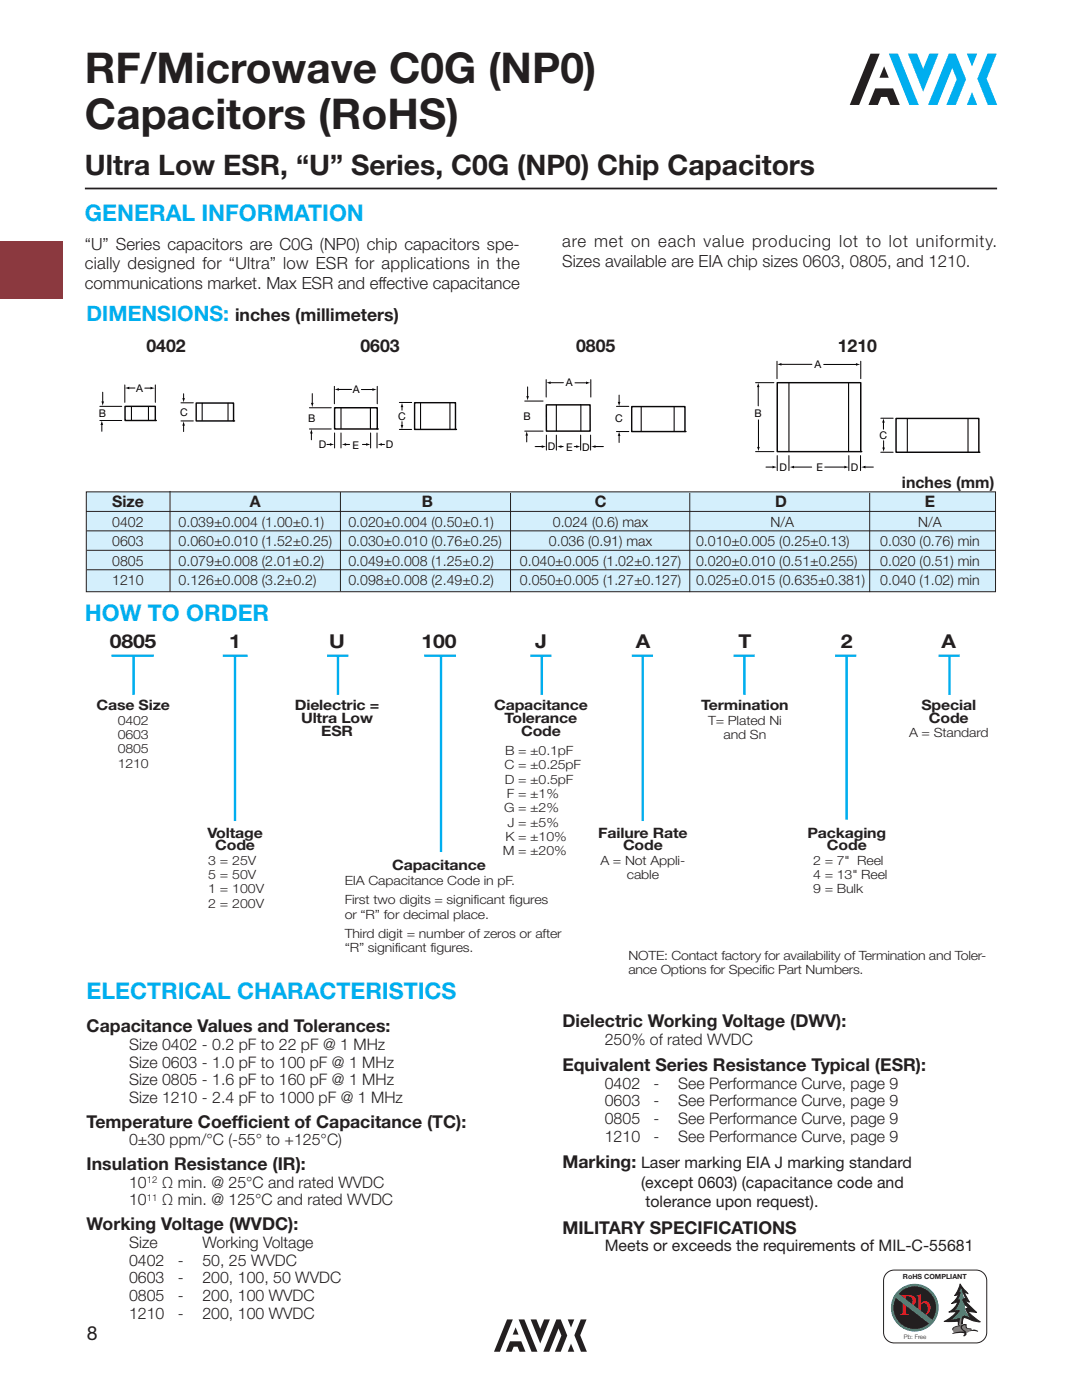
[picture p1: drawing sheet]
<svg xmlns="http://www.w3.org/2000/svg" width="216mm" height="279mm" viewBox="0 0 216 279" stroke-linecap="round" stroke-linejoin="round" font-family="sans-serif">
<defs><g id="words">
<g font-size="8.5" fill="#231f20">
<text x="16.9" y="16.6">RF/Microwave C0G (NP0)</text>
<text x="16.9" y="25.8">Capacitors (RoHS)</text>
</g>
<text font-size="5.6" fill="#231f20" x="16.9" y="35">Ultra Low ESR, “U” Series, C0G (NP0) Chip Capacitors</text>
<g font-size="4.6" fill="#00aeef">
<text x="16.9" y="44.2">GENERAL INFORMATION</text>
<text x="17" y="123.9">HOW TO ORDER</text>
<text x="17.3" y="199.3">ELECTRICAL CHARACTERISTICS</text>
</g>
<text font-size="4.2" fill="#00aeef" x="17.3" y="64.1">DIMENSIONS:</text>
<text font-size="3.9" fill="#231f20" x="17.3" y="267.4">8</text>
<g font-size="3.8" fill="#231f20">
<text x="21.9" y="129.4">0805</text>
<text x="45.7" y="129.4">1</text>
<text x="65.7" y="129.4">U</text>
<text x="84.1" y="129.4">100</text>
<text x="106.8" y="129.4">J</text>
<text x="126.8" y="129.4">A</text>
<text x="147.3" y="129.4">T</text>
<text x="167.8" y="129.4">2</text>
<text x="187.9" y="129.4">A</text>
</g>
<g font-size="3.5" fill="#231f20">
<text x="46.9" y="64.1">inches (millimeters)</text>
<text x="29.2" y="70.2">0402</text>
<text x="71.9" y="70.2">0603</text>
<text x="114.9" y="70.2">0805</text>
<text x="167.2" y="70.2">1210</text>
<text x="17.3" y="206">Capacitance Values and Tolerances:</text>
<text x="112.2" y="204.9">Dielectric Working Voltage (DWV):</text>
<text x="112.2" y="213.8">Equivalent Series Resistance Typical (ESR):</text>
<text x="17.3" y="225.1">Temperature Coefficient of Capacitance (TC):</text>
<text x="17.3" y="233.5">Insulation Resistance (IR):</text>
<text x="112.2" y="233.2">Marking: Laser marking EIA J marking standard</text>
<text x="17.3" y="245.5">Working Voltage (WVDC):</text>
<text x="112.2" y="246.2">MILITARY SPECIFICATIONS</text>
</g>
<g font-size="3.4" fill="#231f20">
<text x="16.9" y="49.8">“U” Series capacitors are C0G (NP0) chip capacitors spe-</text>
<text x="16.9" y="53.7">cially designed for “Ultra” low ESR for applications in the</text>
<text x="112.2" y="49.4">are met on each value producing lot to lot uniformity.</text>
<text x="112.2" y="53.3">Sizes available are EIA chip sizes 0603, 0805, and 1210.</text>
<text x="16.9" y="57.6">communications market. Max ESR and effective capacitance</text>
</g>
<g font-size="3.2" fill="#231f20">
<text x="22.4" y="101.3">Size</text>
<text x="49.9" y="101.3">A</text>
<text x="84.2" y="101.3">B</text>
<text x="118.7" y="101.3">C</text>
<text x="154.7" y="101.3">D</text>
<text x="180" y="97.4">inches (mm)</text>
<text x="184.6" y="101.3">E</text>
<text x="25.8" y="209.5">Size 0402 - 0.2 pF to 22 pF @ 1 MHz</text>
<text x="120.7" y="208.5">250% of rated WVDC</text>
<text x="25.8" y="213.1">Size 0603 - 1.0 pF to 100 pF @ 1 MHz</text>
<text x="25.8" y="216.6">Size 0805 - 1.6 pF to 160 pF @ 1 MHz</text>
<text x="25.8" y="220.1">Size 1210 - 2.4 pF to 1000 pF @ 1 MHz</text>
<text x="120.7" y="217.3">0402</text>
<text x="120.7" y="220.8">0603</text>
<text x="130.4" y="217.3">-</text>
<text x="130.4" y="220.8">-</text>
<text x="135.3" y="217.3">See Performance Curve, page 9</text>
<text x="135.3" y="220.8">See Performance Curve, page 9</text>
<text x="120.7" y="224.3">0805</text>
<text x="120.7" y="227.9">1210</text>
<text x="130.4" y="224.3">-</text>
<text x="130.4" y="227.9">-</text>
<text x="135.3" y="224.3">See Performance Curve, page 9</text>
<text x="135.3" y="227.9">See Performance Curve, page 9</text>
<text x="25.8" y="228.6">0±30 ppm/°C (-55° to +125°C)</text>
<text x="25.8" y="237">10</text>
<text x="32.3" y="237">Ω min. @ 25°C and rated WVDC</text>
<text x="127.9" y="237">(except 0603) (capacitance code and</text>
<text x="25.8" y="240.6">10</text>
<text x="32.3" y="240.6">Ω min. @ 125°C and rated WVDC</text>
<text x="128.8" y="240.9">tolerance upon request).</text>
<text x="25.8" y="249">Size</text>
<text x="40.4" y="249">Working Voltage</text>
<text x="120.7" y="249.7">Meets or exceeds the requirements of MIL-C-55681</text>
<text x="25.8" y="252.6">0402</text>
<text x="25.8" y="256.1">0603</text>
<text x="35.5" y="252.6">-</text>
<text x="35.5" y="256.1">-</text>
<text x="40.4" y="252.6">50, 25 WVDC</text>
<text x="40.4" y="256.1">200, 100, 50 WVDC</text>
<text x="25.8" y="259.6">0805</text>
<text x="25.8" y="263.2">1210</text>
<text x="35.5" y="259.6">-</text>
<text x="35.5" y="263.2">-</text>
<text x="40.4" y="259.6">200, 100 WVDC</text>
<text x="40.4" y="263.2">200, 100 WVDC</text>
</g>
<g font-size="2.9" fill="#231f20">
<text x="19.2" y="141.8">Case Size</text>
<text x="58.8" y="141.8">Dielectric =</text>
<text x="98.6" y="141.8">Capacitance</text>
<text x="139.9" y="141.8">Termination</text>
<text x="183.9" y="141.8">Special</text>
<text x="60.1" y="144.3">Ultra Low</text>
<text x="64.1" y="146.9">ESR</text>
<text x="100.7" y="144.3">Tolerance</text>
<text x="104" y="146.9">Code</text>
<text x="185.3" y="144.3">Code</text>
<text x="41.4" y="167.2">Voltage</text>
<text x="119.4" y="167.2">Failure Rate</text>
<text x="161.1" y="167.2">Packaging</text>
<text x="42.9" y="169.7">Code</text>
<text x="78.2" y="173.5">Capacitance</text>
<text x="124.3" y="169.7">Code</text>
<text x="165" y="169.7">Code</text>
</g>
<g font-size="2.8" fill="#231f20">
<text x="22.4" y="105.2">0402</text>
<text x="35.6" y="105.2">0.039±0.004 (1.00±0.1)</text>
<text x="69.5" y="105.2">0.020±0.004 (0.50±0.1)</text>
<text x="110.3" y="105.2">0.024 (0.6) max</text>
<text x="153.8" y="105.2">N/A</text>
<text x="183.2" y="105.2">N/A</text>
<text x="22.4" y="109">0603</text>
<text x="22.4" y="112.9">0805</text>
<text x="35.6" y="109">0.060±0.010 (1.52±0.25)</text>
<text x="35.6" y="112.9">0.079±0.008 (2.01±0.2)</text>
<text x="69.5" y="109">0.030±0.010 (0.76±0.25)</text>
<text x="69.5" y="112.9">0.049±0.008 (1.25±0.2)</text>
<text x="103.7" y="112.9">0.040±0.005 (1.02±0.127)</text>
<text x="109.5" y="109">0.036 (0.91) max</text>
<text x="138.9" y="112.9">0.020±0.010 (0.51±0.255)</text>
<text x="138.9" y="109">0.010±0.005 (0.25±0.13)</text>
<text x="175.6" y="112.9">0.020 (0.51) min</text>
<text x="175.6" y="109">0.030 (0.76) min</text>
<text x="22.4" y="116.8">1210</text>
<text x="35.6" y="116.8">0.126±0.008 (3.2±0.2)</text>
<text x="69.5" y="116.8">0.098±0.008 (2.49±0.2)</text>
<text x="103.7" y="116.8">0.050±0.005 (1.27±0.127)</text>
<text x="138.9" y="116.8">0.025±0.015 (0.635±0.381)</text>
<text x="175.6" y="116.8">0.040 (1.02) min</text>
</g>
<g font-size="2.5" fill="#231f20">
<text x="23.5" y="144.6">0402</text>
<text x="23.5" y="147.5">0603</text>
<text x="141.3" y="144.6">T= Plated Ni</text>
<text x="144.4" y="147.5">and Sn</text>
<text x="181.4" y="147.2">A = Standard</text>
<text x="23.5" y="150.4">0805</text>
<text x="23.5" y="153.2">1210</text>
<text x="100.7" y="153.5">C = ±0.25pF</text>
<text x="100.8" y="150.7">B = ±0.1pF</text>
<text x="100.7" y="156.4">D = ±0.5pF</text>
<text x="101.2" y="159.2">F = ±1%</text>
<text x="100.6" y="162.1">G = ±2%</text>
<text x="100.8" y="167.8">K = ±10%</text>
<text x="101.3" y="165">J = ±5%</text>
<text x="41.5" y="172.6">3 = 25V</text>
<text x="100.3" y="170.7">M = ±20%</text>
<text x="119.8" y="172.6">A = Not Appli-</text>
<text x="162.3" y="172.6">2 = 7&quot; Reel</text>
<text x="41.5" y="175.4">5 = 50V</text>
<text x="41.5" y="178.3">1 = 100V</text>
<text x="68.8" y="176.7">EIA Capacitance Code in pF.</text>
<text x="125.1" y="175.4">cable</text>
<text x="162.3" y="175.4">4 = 13&quot; Reel</text>
<text x="162.3" y="178.3">9 = Bulk</text>
<text x="41.5" y="181.2">2 = 200V</text>
<text x="68.8" y="180.5">First two digits = significant figures</text>
<text x="68.8" y="183.3">or “R” for decimal place.</text>
<text x="68.8" y="187.2">Third digit = number of zeros or after</text>
<text x="68.8" y="190">“R” significant figures.</text>
<text x="125.4" y="191.5">NOTE: Contact factory for availability of Termination and Toler-</text>
<text x="125.4" y="194.4">ance Options for Specific Part Numbers.</text>
</g>
<g font-size="2.1">
<text x="112.9" y="77.1">A</text>
<text x="162.5" y="73.4">A</text>
<text x="19.7" y="83.3">B</text>
<text x="27.2" y="78.1">A</text>
<text x="35.9" y="82.9">C</text>
<text x="70.4" y="78.4">A</text>
<text x="79.4" y="83.8">C</text>
<text x="104.5" y="83.9">B</text>
<text x="150.5" y="83.3">B</text>
<text x="61.5" y="84.2">B</text>
<text x="63.6" y="89.4">D</text>
<text x="70.3" y="89.5">E</text>
<text x="77" y="89.5">D</text>
<text x="109.3" y="89.9">D</text>
<text x="113" y="90">E</text>
<text x="116.2" y="89.9">D</text>
<text x="122.7" y="84.3">C</text>
<text x="175.5" y="87.7">C</text>
<text x="155.5" y="94">D</text>
<text x="162.9" y="94.1">E</text>
<text x="169.8" y="94">D</text>
</g>
<g font-size="1.9" fill="#231f20">
<text x="29.3" y="236.1">12</text>
<text x="29.3" y="239.7">11</text>
</g>
<text font-size="1.4" fill="#231f20" x="180.2" y="255.2">RoHS COMPLIANT</text>
<text font-size="1.2" fill="#231f20" x="180.3" y="267.1">Pb: Free</text>
</g></defs>
<path d="M16.9 37.6h182.1" fill="none" stroke="#231f20" stroke-width=".35"/>
<g fill="#231f20">
<path d="M113.3 263.3h1.3l-.7 1.6z"/>
<path d="M115.9 263.3h1.1l-1.2 3.2 1.3 3.3h-1.2l-1.3-3.3z"/>
<path d="M113.9 268.2l.7 1.6h-1.3z"/>
<path d="M111 263.3h.9l1.3 3.2-1.3 3.3h-1.2l1.3-3.3-.5-1.4-1.9 4.7h-1.2z"/>
<path d="M105.9 263.3h1.1l.8 1.9 .8-1.9h1.1l-1.9 4.8z"/>
<path d="M102.9 264.9l.6 1.4h-1.2z"/>
<path d="M103.5 263.3h1.1l2.6 6.5h-1.1z"/>
<path d="M101.2 263.3h1.1l-2.6 6.5h-1.1z"/>
<path d="M101.8 267.7h2.2l.9 2.1h-1.2l-.4-1h-.8l-.4 1h-1.2z"/>
</g>
<g fill="#00aeef">
<path d="M192.9 10.7h2.1l-1 2.6z"/>
<path d="M197 10.7h1.9l-2 5 2.1 5.3h-1.9l-2.1-5.3z"/>
<path d="M194 18.4l1 2.6h-2.1z"/>
<path d="M189.3 10.7h1.4l2.1 5.1-2.1 5.2h-1.9l2.1-5.2-.9-2.2-3 7.4h-1.8z"/>
<path d="M181.2 10.7h1.8l1.2 3 1.2-3h1.9l-3.1 7.6z"/>
</g>
<path d="M176.4 13.2l.9 2.3h-1.8z" fill="#231f20"/>
<path d="M177.4 10.7h1.8l4.1 10.3h-1.8z" fill="#00aeef"/>
<g fill="#231f20">
<path d="M173.7 10.7h1.8l-4.1 10.3h-1.8z"/>
<path d="M174.6 17.6h3.6l1.3 3.4h-1.8l-.7-1.6h-1.2l-.6 1.6h-1.9z"/>
</g>
<path d="M0 48.2h12.5v11.4h-12.5z" fill="#8b393f"/>
<g fill="none" stroke="#000" stroke-width=".28">
<path d="M155.1 76.4h16.7v13.7h-16.7zM25 81.1h6v2.8h-6zM31 83.9h.1M39.1 80.4h7.5v3.6h-7.5zM46.6 84h.1M66.8 81.4h8.5v4.2h-8.5zM75.3 85.6h.1M82.7 80.4h8.2v5.3h-8.2zM90.9 85.7h.1M109 80.8h8.7l.1 5.2h-8.8zM126 81.1h10.7v5h-10.7zM136.7 86.1h.1"/>
<path d="M171.8 90.1h.1M178.8 83.5h16.5v6.8h-16.5zM195.3 90.3h.1"/>
</g>
<g fill="none" stroke="#000" stroke-width=".21">
<path d="M157.4 76.5v13.5M169.3 76.5v13.5M26.2 81.2v2.6M29.6 81.2v2.6M40.3 80.5v3.4M45.5 80.5v3.4M68 81.5v4M73.9 81.5v4M83.9 80.4v5.2M89.8 80.4v5.2M111 80.8v5.1M115.9 80.8v5.1"/>
<path d="M127.9 81.2v4.8M134.5 81.2v4.8M181 83.6v6.6M193.2 83.6v6.6"/>
</g>
<g fill="none" stroke="#000" stroke-width=".2">
<path d="M20.5 78.3v2M24.9 76.8v3.5M25.6 77.4h1.3M28.9 77.5h1.3M31 76.8v3.5M36.6 78.6v1M62.3 78.6v2M66.7 77.1v3.5M67.4 77.7h2.8M72.1 77.7h2.4M75.3 77.1v3.5M105.3 77.2v2"/>
<path d="M109 75.8v3.4M109.7 76.4h2.7M114.7 76.4h2.4M117.9 75.8v3.4M123.5 78.8v1.6M150.8 76.4h3.6M151.3 77.1v3.9M155 72.1v3.5M155.7 72.7h6.3M164.4 72.7h6.6M171.8 72.1v3.5M19.9 81.1h4.4"/>
<path d="M19.9 83.9h4.4M20.3 84.6v1.5M36.1 80.4h2.5M36.1 84h2.5M36.6 84.8v1.3M61.7 81.4h4.4M61.7 85.6h4.4M62.1 86.3v1.5M65.2 88.7h.8M66.8 86.4v3M68 86.4v3M68.9 88.7h.9"/>
<path d="M72.3 88.7h.9M74 86.4v3M75.2 86.4v3M76 88.7h.7M79.7 80.3h2.5M79.7 85.7h2.5M80.2 81.1v.8M80.2 84.2v.8M104.7 80h3.7M104.7 86h3.7M105.1 86.7v1.5M106.8 89.1h1.5"/>
<path d="M109 86.8v3M111 86.8v3M111.8 89.1h.6M114.6 89.1h.6M115.9 86.8v3M117.8 86.8v3M118.6 89.1h1.8M123 81.1h2.5M123 86.1h2.5M123.5 86.8v1.5M150.8 90.1h3.6M151.3 83.8v5.6"/>
<path d="M152.8 93.2h1.5M155.1 90.9v3M157.4 90.9v3M158.3 93.2h3.7M164.6 93.2h4.1M169.4 90.9v3M171.7 90.9v3M172.5 93.2h1.8M175.8 83.5h2.4M175.8 90.3h2.4M176.3 84.2v1.5M176.3 88v1.5"/>
</g>
<g fill="#000">
<path d="M24.9 77.4l.9-.2v.5zM30 77.2l.9 .3-.9 .2zM36.4 79.5h.5l-.3 .9zM66.7 77.7l.9-.2v.5zM74.3 77.5l.9 .2-.9 .3zM105 79.1h.5l-.2 .9zM109 76.4l.9-.3v.5zM116.9 76.1l.9 .3-.9 .3zM151.3 76.4l.3 .9h-.6zM155 72.7l.9-.3v.6zM170.8 72.5l.9 .2-.9 .3zM20.3 83.9l.3 .9h-.5z"/>
<path d="M20.2 80.1h.6l-.3 .9zM36.6 84l.3 .9h-.5zM62.1 85.6l.3 .9h-.5zM62 80.4h.6l-.3 .9zM65.8 88.4l.9 .3-.9 .3zM68.2 88.7l.9-.3v.6zM73.1 88.4l.9 .3-.9 .3zM75.3 88.7l.9-.3v.6zM80.2 80.4l.3 .8h-.6zM79.9 84.8h.6l-.3 .9zM105.1 86l.3 .9h-.6zM108.1 88.9l.9 .2-.9 .3z"/>
<path d="M111.1 89.1l.9-.2v.5zM115 88.9l.9 .2-.9 .3zM117.9 89.1l.9-.2v.5zM123.5 86.1l.3 .9h-.5zM123.3 80.2h.5l-.3 .9zM151.1 89.2h.5l-.3 .9zM154.2 93l.9 .2-.9 .3zM157.5 93.2l.9-.3v.6zM168.5 93l.9 .2-.9 .3zM171.8 93.2l.9-.3v.6zM176.3 83.4l.2 .9h-.5zM176 89.3h.6l-.3 .9z"/>
</g>
<path d="M17.2 98.2h181.4v19.9h-181.4z" fill="#d4effc"/>
<path d="M17.2 98.2h181.4v19.9h-181.4zM33.9 98v20.1M67.9 98.2v19.8M101.9 98.4v19.8M137.6 98.4v19.8M173.5 98.4v19.8M17.3 102.1h181.3M17.3 105.9h181.3M17.3 109.8h181.3M17.3 113.7h181.3" fill="none" stroke="#231f20" stroke-width=".2"/>
<g fill="none" stroke="#00aeef" stroke-width=".48">
<path d="M22.2 130.9h8.5M26.7 130.9v7.8M44.5 130.9h4.9M46.9 130.9v33M65.3 130.9h4.2M67.4 130.9v7.8M84.6 130.9h6.4M88 130.9v39.1M105.8 130.9h4.2M108.1 130.9v7.8M126.1 130.9h4.2M128.3 130.9v33"/>
<path d="M146.4 130.9h4.2M148.5 130.9v7.8M166.6 130.9h4.3M168.9 130.9v32.7M187.3 130.9h4.2M189.5 130.9v7.8"/>
</g>
<circle cx="182.5" cy="261" r="4.5" fill="#231f20"/>
<circle cx="182.5" cy="261" r="4.5" fill="none" stroke="#009169" stroke-width=".53"/>
<g fill="#ed1c24">
<path d="M180.8 258.7l-.1 1.7a.96 .96 0 0 0 1.4-.8 .96 .96 0 0 0-1.3-.9zM179.6 258.4a3 3 0 0 1 3.1 .7 1.26 1.26 0 0 1-1.6 1.6h-.4l.1 1.3 .5 .4h-1.7l.5-.2v-.5v-2.9z"/>
<path d="M183.9 260.2l-.1 .3v1.5a.8 .8 0 0 0 1 .2 .8 .8 0 0 0 .3-1 .92 .92 0 0 0-1-1.1zM182.9 258.6l.9-.3v1.8a1.05 1.05 0 0 1 1.3-.4 1.05 1.05 0 0 1 .6 1.3 1.42 1.42 0 0 1-.9 1.3 1.42 1.42 0 0 1-1.5-.2v-3.3z"/>
</g>
<path d="M178.8 258.4l7.1 5.5" fill="none" stroke="#009169" stroke-width="1.1" stroke-linecap="butt"/>
<path d="M191.4 263l.4-.2h.4l-.2 .5v1.2l.6-.1 .3 .6 1 .2v.4l-1 .4-.5-.2h-1.3l-.8 .2-.2-.6a1.25 1.25 0 0 1 1.1-.8z" fill="#9f7c64"/>
<path d="M191.7 256.8l.1 .1 .2 1.2a1.41 1.41 0 0 0 .7 1.2l-.5-.1 .6 1.3h-.3a2.25 2.25 0 0 0 1.3 2.5l.8 .5-2.2-.8-.3 .3h-.3l-1.2 .5-1.7 .1 1.3-.9 1.1-1.1-1.2 .1 .6-.8 .6-1.1 .1-.4-.8 .3 .8-1.4 .1-.4-.6 .4 .6-.9z" fill="#00994b"/>
<path d="M191.7 256.8l.1 .1 .2 1.2a1.41 1.41 0 0 0 .7 1.2l-.5-.1 .6 1.3h-.3a2.25 2.25 0 0 0 1.3 2.5l.8 .5-2.2-.8-.3 .3h-.3l-1.2 .5-1.7 .1 1.3-.9 1.1-1.1-1.2 .1 .6-.8 .6-1.1 .1-.4-.8 .3 .8-1.4 .1-.4-.6 .4 .6-.9z" fill="none" stroke="#00994b" stroke-width=".2"/>
<path d="M191.6 256.2l1.6 2-.5-.2-.2 .1 .9 1.8-.6-.3-.1 .2 2.2 2.1-1.8-.2 .7 .7 1.8 1.4a8.5 8.5 0 0 1-3.2-.9l-.3 .4-.1 .9-.1-.4a.82 .82 0 0 1 .7-1.1l1.5 .6-.7-.8-.7-1.2 .2-.2 .5 .1-.5-.5-.7-1.1 .1-.3h.5l-.6-1.3-.1-.5h.1l-.5-.7-.7 1.4 .5-.3-.1 .6-.6 1.1 .6-.2-.1 .4-.4 .9-.6 .9h1l-.7 .9-1.3 1.1 2.1-.4-.2 1.2v-.8l-2.8 .1 .9-.5a3.9 3.9 0 0 0 1.6-1.5l-1.6 .1 1.2-.9 .7-1.2-1.3 .5 .3-.3a3.2 3.2 0 0 0 1-1.6l-.7 .2 .6-.9z" fill="#231f20"/>
<path d="M191.6 256.2l1.6 2-.5-.2-.2 .1 .9 1.8-.6-.3-.1 .2 2.2 2.1-1.8-.2 .7 .7 1.8 1.4a8.5 8.5 0 0 1-3.2-.9l-.3 .4-.1 .9-.1-.4a.82 .82 0 0 1 .7-1.1l1.5 .6-.7-.8-.7-1.2 .2-.2 .5 .1-.5-.5-.7-1.1 .1-.3h.5l-.6-1.3-.1-.5h.1l-.5-.7-.7 1.4 .5-.3-.1 .6-.6 1.1 .6-.2-.1 .4-.4 .9-.6 .9h1l-.7 .9-1.3 1.1 2.1-.4-.2 1.2v-.8l-2.8 .1 .9-.5a3.9 3.9 0 0 0 1.6-1.5l-1.6 .1 1.2-.9 .7-1.2-1.3 .5 .3-.3a3.2 3.2 0 0 0 1-1.6l-.7 .2 .6-.9z" fill="none" stroke="#231f20" stroke-width=".2"/>
<g fill="#231f20">
<path d="M190.1 265l.7-.4 .8-.1-.1 .2a1.25 1.25 0 0 0-1.4 .8z"/>
<path d="M191.8 264.5l.7-.3 .4 .1a.56 .56 0 0 0 .1 .7 .56 .56 0 0 0 .6 .1l.3 .2h-.4a.65 .65 0 0 1-.8-.7 .45 .45 0 0 0-.7 .1 .45 .45 0 0 0 .2 .6l.4 .3 .1 .4a1.46 1.46 0 0 1-1-1.4z"/>
<path d="M190 266.1a4 4 0 0 1 2.8-.2 .44 .44 0 0 1 0 .6 .44 .44 0 0 1-.6 .1l.2-.4a4.8 4.8 0 0 0-2.4 0z"/>
<path d="M193.5 265.6a1.19 1.19 0 0 1 1.7 .1z"/>
</g>
<path d="M176.9 254.1l1-.6h.5h16.4a2.12 2.12 0 0 1 2.1 2.1v10.3a2.12 2.12 0 0 1-2.1 2.1h-16.4a2.12 2.12 0 0 1-2.1-2.1v-10.3l.1-.6z" fill="none" stroke="#231f20" stroke-width=".2"/>
<use href="#words"/>
</svg>
